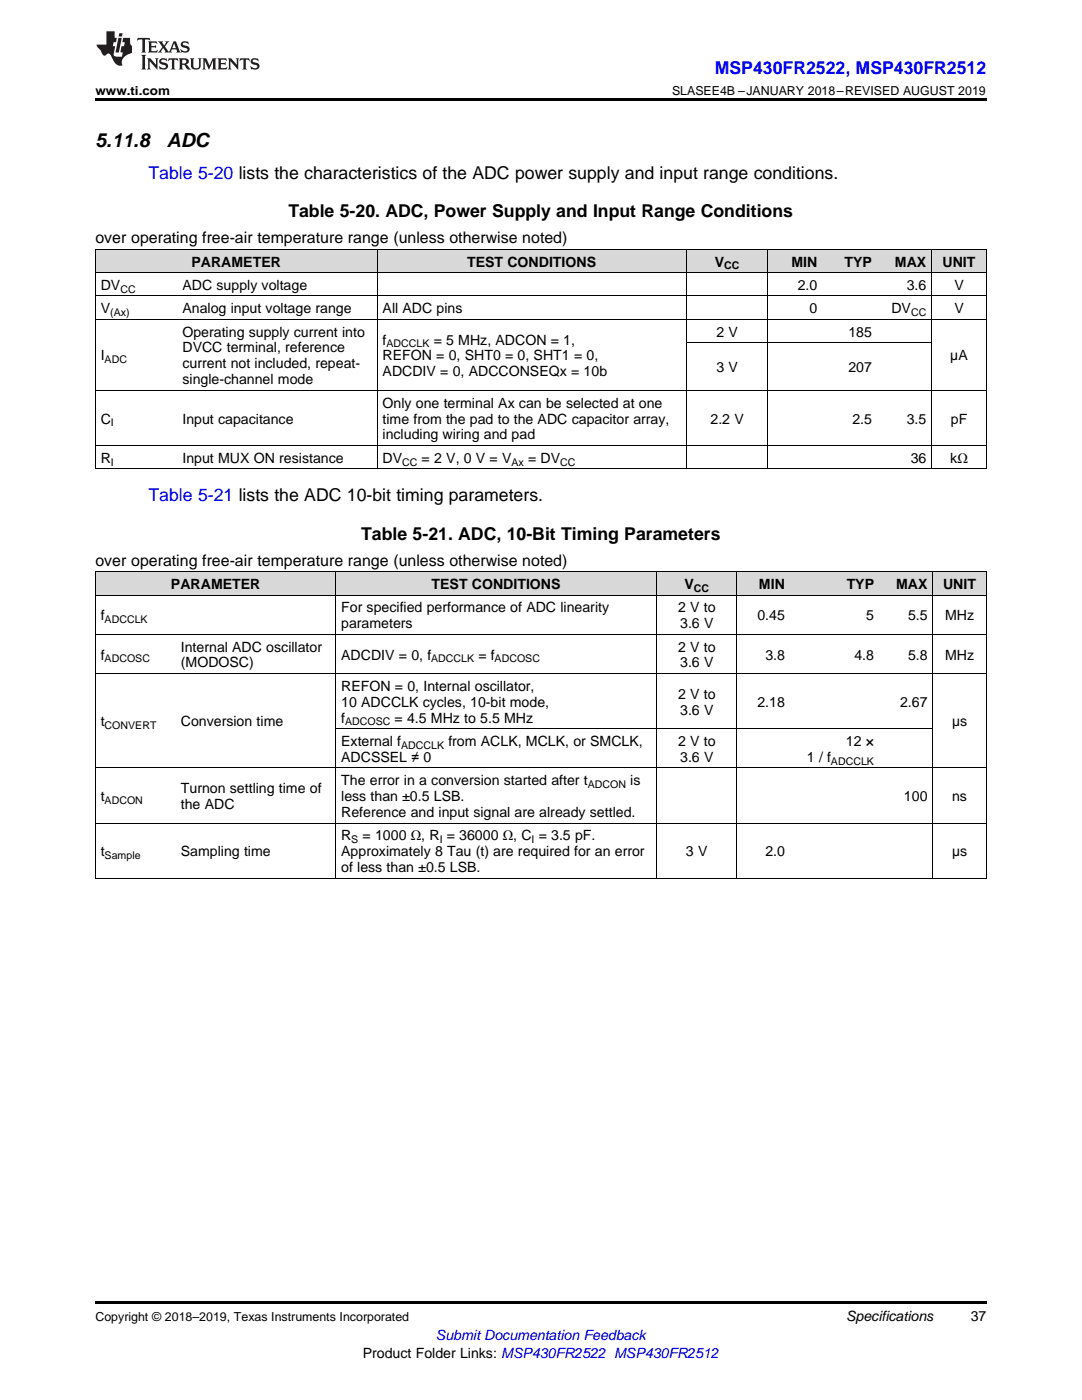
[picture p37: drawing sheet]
<svg xmlns="http://www.w3.org/2000/svg" width="216mm" height="279mm" viewBox="0 0 216 279" stroke-linecap="round" stroke-linejoin="round" font-family="sans-serif">
<defs><g id="words">
<g font-size="3.9">
<text x="19" y="29.3">5.11.8</text>
<text x="33.3" y="29.3">ADC</text>
</g>
<g font-size="3.5" fill="#00f">
<text x="142.6" y="14.8">MSP430FR2522, MSP430FR2512</text>
<text x="29.6" y="35.6">Table 5-20 lists the characteristics of the ADC power supply and input range conditions.</text>
<text x="29.6" y="100">Table 5-21 lists the ADC 10-bit timing parameters.</text>
</g>
<g font-size="3.5">
<text x="57.5" y="43.4">Table 5-20. ADC, Power Supply and Input Range Conditions</text>
<text x="72.1" y="107.7">Table 5-21. ADC, 10-Bit Timing Parameters</text>
</g>
<g font-size="3.2">
<text x="19" y="48.5">over operating free-air temperature range (unless otherwise noted)</text>
<text x="19" y="112.9">over operating free-air temperature range (unless otherwise noted)</text>
</g>
<g font-size="2.8">
<text x="38.2" y="53.2">PARAMETER</text>
<text x="93.2" y="53.2">TEST CONDITIONS</text>
<text x="142.6" y="53.2">V</text>
<text x="157.9" y="53.2">MIN</text>
<text x="168.5" y="53.2">TYP</text>
<text x="178.6" y="53.2">MAX</text>
<text x="188.1" y="53.2">UNIT</text>
<text x="20.1" y="57.9">DV</text>
<text x="36.4" y="57.9">ADC supply voltage</text>
<text x="159.2" y="57.9">2.0</text>
<text x="180.9" y="57.9">3.6</text>
<text x="190.4" y="57.9">V</text>
<text x="20.1" y="62.5">V</text>
<text x="36.4" y="62.5">Analog input voltage range</text>
<text x="76.3" y="62.5">All ADC pins</text>
<text x="161.5" y="62.5">0</text>
<text x="177.9" y="62.5">DV</text>
<text x="190.4" y="62.5">V</text>
<text x="20.1" y="71.9">I</text>
<text x="36.4" y="67.2">Operating supply current into</text>
<text x="36.4" y="70.3">DVCC terminal, reference</text>
<text x="76.3" y="68.8">f</text>
<text x="76.3" y="71.9">REFON = 0, SHT0 = 0, SHT1 = 0,</text>
<text x="86.5" y="68.8">= 5 MHz, ADCON = 1,</text>
<text x="142.9" y="67.2">2 V</text>
<text x="169.3" y="67.2">185</text>
<text x="189.6" y="71.9">µA</text>
<text x="36.4" y="73.5">current not included, repeat-</text>
<text x="36.4" y="76.7">single-channel mode</text>
<text x="76.3" y="75.1">ADCDIV = 0, ADCCONSEQx = 10b</text>
<text x="142.9" y="74.3">3 V</text>
<text x="169.3" y="74.3">207</text>
<text x="76.3" y="81.4">Only one terminal Ax can be selected at one</text>
<text x="20.1" y="84.5">C</text>
<text x="36.4" y="84.5">Input capacitance</text>
<text x="76.3" y="84.5">time from the pad to the ADC capacitor array,</text>
<text x="76.3" y="87.7">including wiring and pad</text>
<text x="141.8" y="84.5">2.2 V</text>
<text x="170.1" y="84.5">2.5</text>
<text x="180.9" y="84.5">3.5</text>
<text x="189.7" y="84.5">pF</text>
<text x="20.1" y="92.4">R</text>
<text x="36.4" y="92.4">Input MUX ON resistance</text>
<text x="76.3" y="92.4">DV</text>
<text x="84.1" y="92.4">= 2 V, 0 V = V</text>
<text x="105.4" y="92.4">= DV</text>
<text x="181.7" y="92.4">36</text>
<text x="189.6" y="92.4">kΩ</text>
<text x="34.1" y="117.5">PARAMETER</text>
<text x="86.1" y="117.5">TEST CONDITIONS</text>
<text x="136.6" y="117.5">V</text>
<text x="151.4" y="117.5">MIN</text>
<text x="168.9" y="117.5">TYP</text>
<text x="178.8" y="117.5">MAX</text>
<text x="188.2" y="117.5">UNIT</text>
<text x="20.1" y="123.8">f</text>
<text x="68.1" y="122.2">For specified performance of ADC linearity</text>
<text x="68.1" y="125.4">parameters</text>
<text x="135.3" y="122.2">2 V to</text>
<text x="135.7" y="125.4">3.6 V</text>
<text x="151.1" y="123.8">0.45</text>
<text x="172.9" y="123.8">5</text>
<text x="181.2" y="123.8">5.5</text>
<text x="188.6" y="123.8">MHz</text>
<text x="20.1" y="131.6">f</text>
<text x="36.1" y="130">Internal ADC oscillator</text>
<text x="68.1" y="131.6">ADCDIV = 0, f</text>
<text x="95.5" y="131.6">= f</text>
<text x="135.3" y="130">2 V to</text>
<text x="152.7" y="131.6">3.8</text>
<text x="170.5" y="131.6">4.8</text>
<text x="181.2" y="131.6">5.8</text>
<text x="188.6" y="131.6">MHz</text>
<text x="36.1" y="133.2">(MODOSC)</text>
<text x="68.1" y="137.9">REFON = 0, Internal oscillator,</text>
<text x="135.7" y="133.2">3.6 V</text>
<text x="68.1" y="141">10 ADCCLK cycles, 10-bit mode,</text>
<text x="135.3" y="139.5">2 V to</text>
<text x="135.7" y="142.6">3.6 V</text>
<text x="151.1" y="141">2.18</text>
<text x="179.6" y="141">2.67</text>
<text x="20.1" y="145">t</text>
<text x="36.1" y="145">Conversion time</text>
<text x="68.1" y="144.2">f</text>
<text x="68.1" y="148.9">External f</text>
<text x="78.7" y="144.2">= 4.5 MHz to 5.5 MHz</text>
<text x="89.5" y="148.9">from ACLK, MCLK, or SMCLK,</text>
<text x="135.3" y="148.9">2 V to</text>
<text x="168.8" y="148.9">12 ×</text>
<text x="190" y="145">µs</text>
<text x="68.1" y="152">ADCSSEL ≠ 0</text>
<text x="135.7" y="152">3.6 V</text>
<text x="161" y="152">1 / f</text>
<text x="20.1" y="159.9">t</text>
<text x="36.1" y="158.3">Turnon settling time of</text>
<text x="36.1" y="161.5">the ADC</text>
<text x="68.1" y="156.7">The error in a conversion started after t</text>
<text x="68.1" y="159.9">less than ±0.5 LSB.</text>
<text x="125.8" y="156.7">is</text>
<text x="180.4" y="159.9">100</text>
<text x="190" y="159.9">ns</text>
<text x="68.1" y="163.1">Reference and input signal are already settled.</text>
<text x="68.1" y="167.7">R</text>
<text x="72.4" y="167.7">= 1000 Ω, R = 36000 Ω, C = 3.5 pF.</text>
<text x="20.1" y="170.9">t</text>
<text x="36.1" y="170.9">Sampling time</text>
<text x="68.1" y="170.9">Approximately 8 Tau (t) are required for an error</text>
<text x="136.9" y="170.9">3 V</text>
<text x="152.7" y="170.9">2.0</text>
<text x="190" y="170.9">µs</text>
<text x="68.1" y="174.1">of less than ±0.5 LSB.</text>
<text x="168.8" y="263.6">Specifications</text>
<text x="193.7" y="263.6">37</text>
<text x="72.4" y="270.9">Product Folder Links: MSP430FR2522 MSP430FR2512</text>
</g>
<text font-size="2.8" fill="#00f" x="87" y="267.4">Submit Documentation Feedback</text>
<g font-size="2.5">
<text x="19" y="19">www.ti.com</text>
<text x="134.1" y="19">SLASEE4B –JANUARY 2018–REVISED AUGUST 2019</text>
<text x="19" y="263.6">Copyright © 2018–2019, Texas Instruments Incorporated</text>
</g>
<g font-size="2.1">
<text x="144.5" y="53.8">CC</text>
<text x="24" y="58.4">CC</text>
<text x="22" y="63.1">(Ax)</text>
<text x="181.8" y="63.1">CC</text>
<text x="77.1" y="69.3">ADCCLK</text>
<text x="20.9" y="72.5">ADC</text>
<text x="22.1" y="85.1">I</text>
<text x="22.1" y="92.9">I</text>
<text x="80.3" y="92.9">CC</text>
<text x="102.1" y="92.9">Ax</text>
<text x="111.8" y="92.9">CC</text>
<text x="138.4" y="118.1">CC</text>
<text x="20.9" y="124.4">ADCCLK</text>
<text x="20.9" y="132.2">ADCOSC</text>
<text x="86" y="132.2">ADCCLK</text>
<text x="98.7" y="132.2">ADCOSC</text>
<text x="20.9" y="145.5">CONVERT</text>
<text x="68.9" y="144.8">ADCOSC</text>
<text x="80" y="149.4">ADCCLK</text>
<text x="165.8" y="152.6">ADCCLK</text>
<text x="20.9" y="160.4">ADCON</text>
<text x="117.3" y="157.3">ADCON</text>
<text x="20.9" y="171.4">Sample</text>
<text x="70.1" y="168.3">S</text>
<text x="87.7" y="168.3">I</text>
<text x="106.1" y="168.3">I</text>
</g>
</g></defs>
<g fill="#d8d8d8">
<path d="M19 114.2h16v4.6h-16z"/>
<path d="M35 114.2h32v4.6h-32z"/>
<path d="M67 114.2h64.1v4.6h-64.1z"/>
<path d="M131.1 114.2h15.9v4.6h-15.9z"/>
<path d="M147 114.2h10.7v4.6h-10.7z"/>
<path d="M157.7 114.2h17.8v4.6h-17.8z"/>
<path d="M175.5 114.2h10.7v4.6h-10.7z"/>
<path d="M186.2 114.2h10.6v4.6h-10.6z"/>
<path d="M19 49.8h16.3v4.7h-16.3z"/>
<path d="M35.3 49.8h40v4.7h-40z"/>
<path d="M75.3 49.8h61.6v4.7h-61.6z"/>
<path d="M136.9 49.8h16.4v4.7h-16.4z"/>
<path d="M153.3 49.8h10.9v4.7h-10.9z"/>
<path d="M164.2 49.8h10.8v4.7h-10.8z"/>
<path d="M175 49.8h10.9v4.7h-10.9z"/>
<path d="M185.9 49.8h10.9v4.7h-10.9z"/>
</g>
<path d="M19 19.5h177.8v.5h-177.8zM19 259.7h177.8v.5h-177.8z" fill="#000"/>
<g fill="none" stroke="#000" stroke-width=".2">
<path d="M19 59.1h177.8M19 54.4h177.8M19 49.8h177.8M19.1 49.8v43.8M75.2 49.8v43.8M136.9 49.8v43.8M153.2 49.8v43.8M185.9 49.8v43.8M196.8 49.8v43.8M19 77.9h177.8M19 63.7h177.8M136.9 68.4h49"/>
<path d="M19 93.6h177.8M19 88.9h177.8M19 118.8h177.8M19 114.1h177.8M19.1 114.2v61.1M67 114.2v61.1M131 114.2v61.1M147 114.2v61.1M186.1 114.2v61.1M196.8 114.2v61.1M19 134.4h177.8M19 126.6h177.8"/>
<path d="M19 153.3h177.8M67 145.4h119.2M19 175.3h177.8M19 164.3h177.8"/>
</g>
<g fill="#231f20">
<path d="M27.5 7.6l-.1 .5 .4-.2h.6v.1v2.1l-.2 .4h1l-.3-.4v-2.1l.1-.1h.5l.5 .2-.2-.5zM29.5 8.3l.2 .3v1.5l-.2 .4h1.8l.2-.6a1.04 1.04 0 0 1-1.3 .2v-.7h.6l.3 .2v-.6l-.3 .2h-.6v-.6l.8-.1 .4 .3-.2-.5zM31.5 8.3l.9 1.1-.9 1.1h.8l-.2-.2 .5-.7 .4 .7-.2 .2h1.5l-.1-.2 .1-.4h.9l.1 .4-.2 .2h1l-.3-.3-.7-1.9h-.5l-.9 2-.8-1 .9-1h-.8l.1 .3-.3 .5-.4-.6 .2-.2zM34.7 8.6l.4 1h-.7zM36.3 8.4a.63 .63 0 0 0-.2 .7 .63 .63 0 0 0 .6 .4l.6 .2 .1 .2a.75 .75 0 0 1-.7 .4 .75 .75 0 0 1-.6-.5l.1 .7 .1-.1a1.11 1.11 0 0 0 1.5-.6 1.13 1.13 0 0 0-1.2-.8l-.1-.4a1.04 1.04 0 0 1 1.2 .2l-.2-.5-.1 .1-.5-.2zM28.2 10.9l.2 .4v2.2l-.2 .4h1l-.3-.4v-2.2l.3-.4zM29.3 11.6l.3 .4v1.5l-.3 .4h.8l-.2-.4v-1.3l1.5 1.7v-1.9l.2-.4h-.7l.2 .4v.9l-1.1-1.3zM32 11.8a.62 .62 0 0 0-.2 .7 .62 .62 0 0 0 .6 .4l.6 .1 .1 .3a.76 .76 0 0 1-.7 .3 .76 .76 0 0 1-.6-.4l.1 .7 .1-.1a1.11 1.11 0 0 0 1.5-.6 1.13 1.13 0 0 0-1.2-.8l-.1-.4a1.04 1.04 0 0 1 1.2 .2l-.2-.6-.1 .1-.5-.1zM33.7 11.6l-.2 .6a.61 .61 0 0 1 .8-.3v1.6l-.2 .4h.9l-.2-.4v-1.6a.63 .63 0 0 1 .8 .3l-.2-.6zM35.6 11.6l.3 .4v1.5l-.3 .4h1l-.2-.2v-.8l.5 .2a.76 .76 0 0 0 1.2 .7l-1-1a.58 .58 0 0 0 .6-.5 .58 .58 0 0 0-.5-.6zM36.4 11.9h.1a.45 .45 0 0 1 .5 .1 .45 .45 0 0 1 .1 .5l-.7 .2zM37.9 11.6l.2 .2a2.17 2.17 0 0 0 .3 1.9 .99 .99 0 0 0 1.6-.6v-1.1l.2-.4h-.7l.2 .2a1.92 1.92 0 0 1-.2 1.8 .6 .6 0 0 1-.9-.5v-1.1l.2-.4zM40.4 11.6l.2 .4v1.5l-.2 .4h.7l-.2-.4v-1.4l.8 1.8 .8-1.8v1.4l-.2 .4h.9l-.2-.4v-1.5l.2-.4h-.8l-.6 1.5-.6-1.5zM43.4 11.6l.2 .4v1.5l-.2 .4h1.8l.2-.6a1.04 1.04 0 0 1-1.3 .1v-.6h.5l.4 .2v-.6l-.4 .2h-.5v-.7h.8l.3 .3-.1-.6zM45.5 11.6l.2 .4v1.5l-.2 .4h.7l-.2-.4v-1.3l1.5 1.7v-1.9l.2-.4h-.7l.2 .4v.9l-1.1-1.3zM47.9 11.6l-.1 .6a.61 .61 0 0 1 .8-.3v1.6l-.3 .4h1l-.3-.4 .1-1.6a.63 .63 0 0 1 .7 .3l-.1-.6zM50.2 11.8a.62 .62 0 0 0-.2 .7 .62 .62 0 0 0 .6 .4l.6 .1 .2 .3a.76 .76 0 0 1-.8 .3 .76 .76 0 0 1-.6-.4l.1 .7 .2-.1a1.11 1.11 0 0 0 1.5-.6 1.13 1.13 0 0 0-1.3-.8l-.1-.4a1.04 1.04 0 0 1 1.2 .2l-.1-.6-.2 .1-.5-.1z"/>
<path d="M21.2 6.3v2.6h-1.9l.1 .4 .7 .9a.91 .91 0 0 0 1 .8 .56 .56 0 0 1 .5-.3 .56 .56 0 0 1 .5 .3l.4 .8a1.53 1.53 0 0 0 1.9 1.2 1.54 1.54 0 0 1 1-2.1l.9-.3v-1.4a1.52 1.52 0 0 1-.3-1.6h-1.4l-.2 .8h.5l-.2 .8h-.4l-.2 1v.2l.4 .1-.2 .8a1.93 1.93 0 0 1-1.6-.3l.3-1.8h-.5l.2-.8h.4l.2-.8h-.4v-1.3zM23.6 7.6l-.6 2.9h.7l.6-2.9zM23.8 6.6l-.1 .7h.6l.2-.7z"/>
</g>
<use href="#words"/>
</svg>
